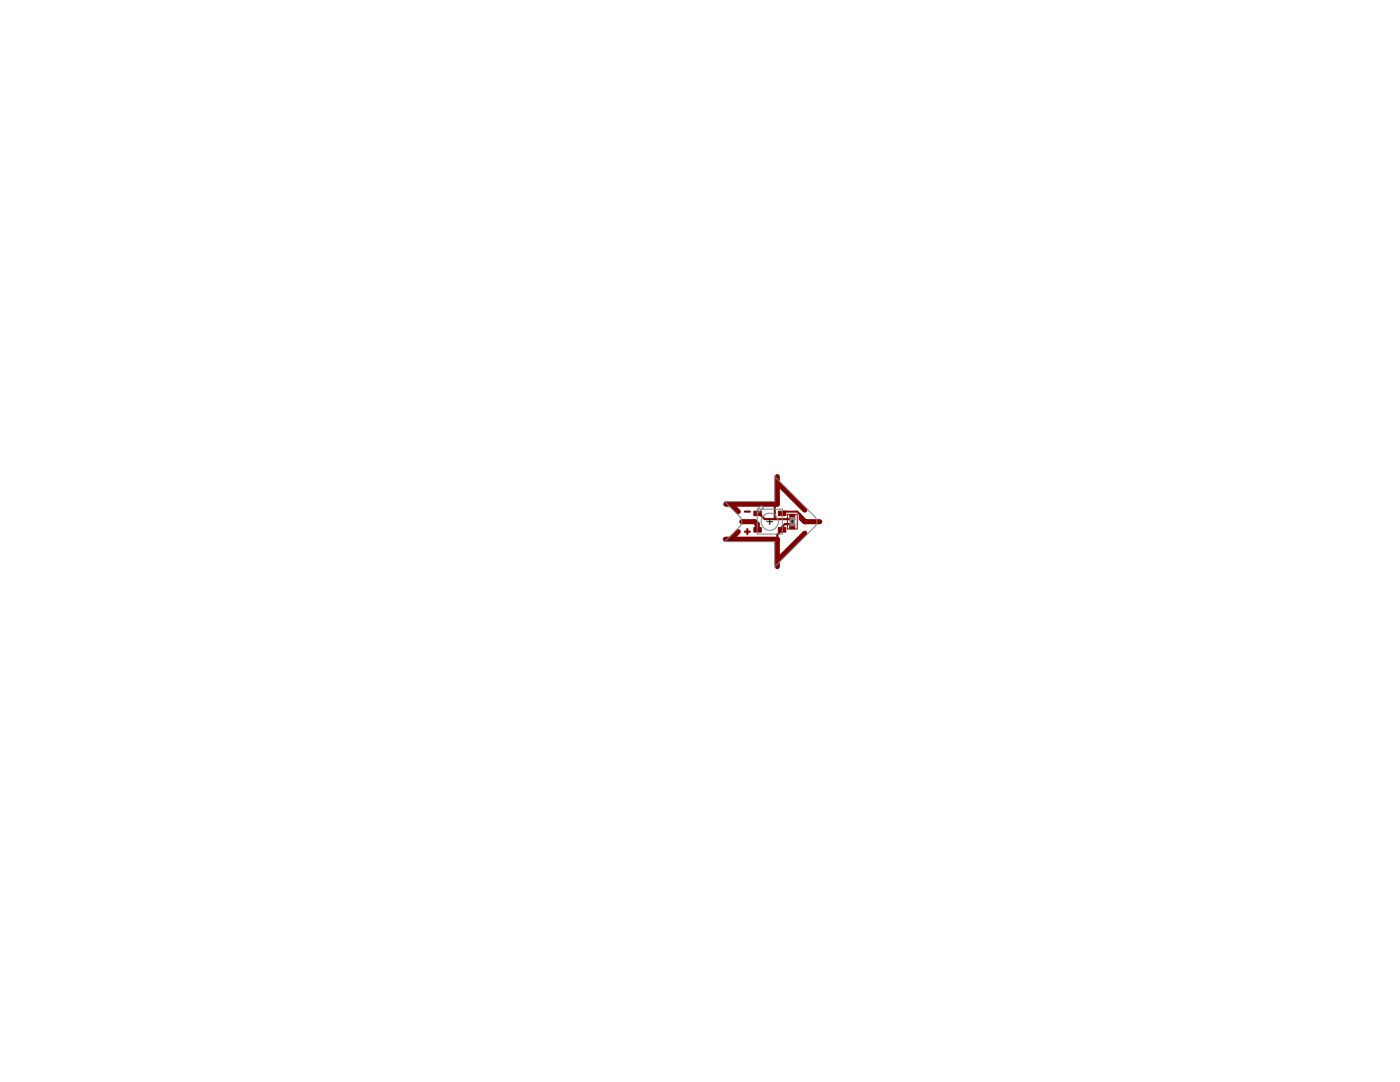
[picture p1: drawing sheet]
<svg xmlns="http://www.w3.org/2000/svg" width="279mm" height="216mm" viewBox="0 0 279 216" stroke-linecap="round" stroke-linejoin="round" font-family="sans-serif">
<g fill="#800000" stroke="#800000" stroke-width=".2">
<path d="M157.6 104.4h1v1.1h-1z"/>
<path d="M157.6 102.7h1v1.1h-1z"/>
<path d="M155.3 105.3h1.5v.9h-1.5z"/>
<path d="M155.3 102h1.5v.9h-1.5z"/>
<path d="M150.5 105.3h1.4v.9h-1.4z"/>
<path d="M150.5 102h1.4v.9h-1.4z"/>
</g>
<path d="M154.6 100.6v3M156.1 102.4l.3-.3h2.7l1.8 1.8h-.5l-.7-.7M159.6 102.6v1l.8 .8h.6v-.6" fill="none" stroke="#800000" stroke-width=".4"/>
<path d="M155.1 95.1v5.5h-10.3M155.1 96.3l5.5 5.5M144.8 107.6h10.3v5.5M145.9 100.6l1.4 1.5M147.3 106.1l-1.4 1.5M148 104.1h2.6l.5 .5v1M160.6 104.1h3M160.6 106.4l-5.5 5.5" fill="none" stroke="#800000" stroke-width="1"/>
<path d="M148.7 102.1h.9M148.7 106.1h.9M149.1 105.6v1M151.1 102.4h.4l1.1 1.2h5.2l.3-.4M158.1 104.9l-.5-.3h-1l-.5 .5v.6l-1 1v.9M160.4 103.9l.2 .2" fill="none" stroke="#800000" stroke-width=".42"/>
<path d="M157.1 102.6h2v3h-2z" fill="none" stroke="#800000" stroke-width=".2"/>
<g fill="none" stroke="#808080" stroke-width=".2">
<path d="M151.1 101.6h5v5h-5zM151.1 101.6l.8-.7 .4 .4-1.2 1.2M157.7 103.7v.7M158.5 103.7v.7"/>
<circle cx="153.6" cy="104.1" r="1.71"/>
</g>
<g fill="#808080" stroke="#808080" stroke-width=".2">
<path d="M157.6 104.4h1v.5h-1z"/>
<path d="M157.6 103.3h1v.5h-1z"/>
</g>
<path d="M153.1 104.1h1.1M153.6 103.5v1.2M157.9 104.1h.5M158.1 103.8v.6" fill="none" stroke="#000" stroke-width=".2"/>
<path d="M151.1 105.6l.1 .1" fill="none" stroke="#808000" stroke-width=".2"/>
<path d="M144.7 100.1h9.9v-5l8 8 .3 .5 .1 .6-.4 .9-8 8v-5h-9.9l2.9-3 .5-.9-.3-.9z" fill="none" stroke="#7f7f7f" stroke-width=".2"/>
</svg>
